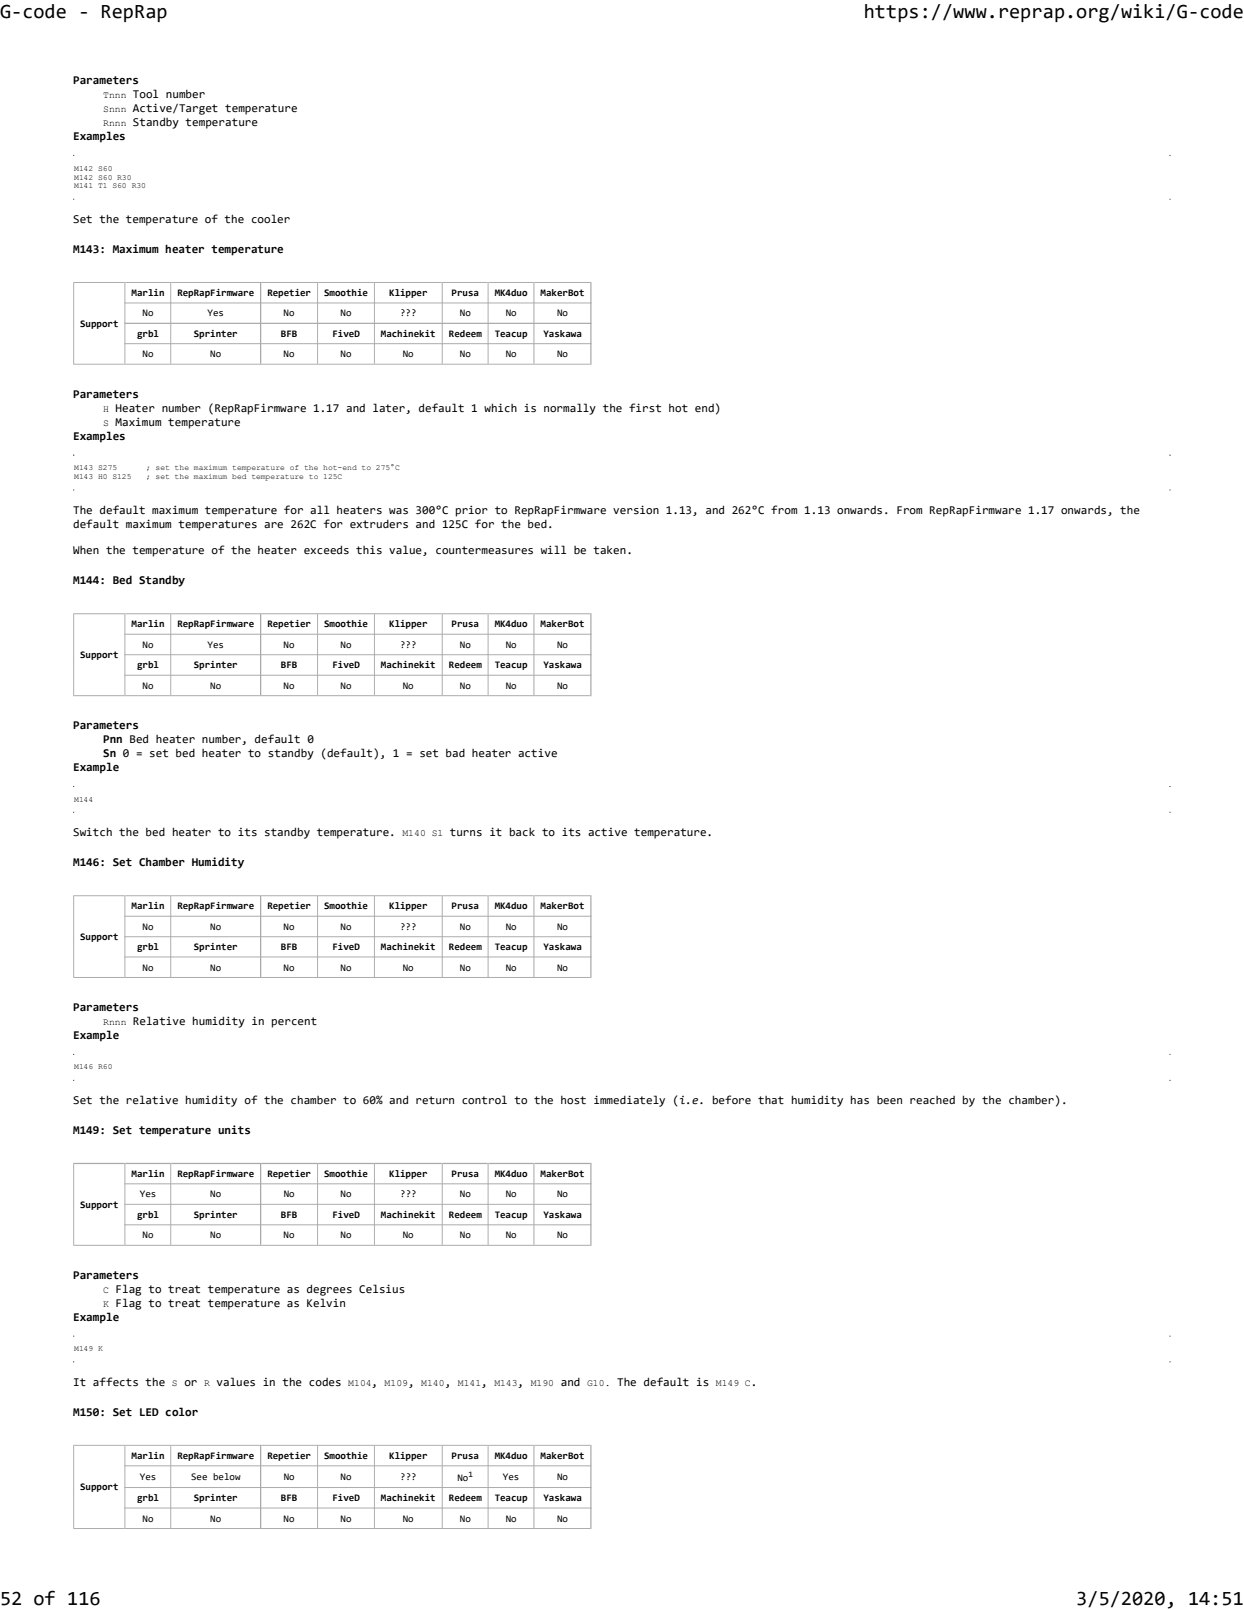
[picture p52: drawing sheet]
<svg xmlns="http://www.w3.org/2000/svg" width="216mm" height="279mm" viewBox="0 0 216 279" stroke-linecap="round" stroke-linejoin="round" font-family="sans-serif">
<defs><g id="words">
<g font-size="3.5">
<text x="0" y="3.2">G-code - RepRap</text>
<text x="149.9" y="3.2">https://www.reprap.org/wiki/G-code</text>
<text x="0" y="278.5">52 of 116</text>
<text x="186.8" y="278.5">3/5/2020, 14:51</text>
</g>
<g font-size="2.1">
<text x="12.7" y="14.6">Parameters</text>
<text x="23.1" y="17">Tool number</text>
<text x="23.1" y="19.5">Active/Target temperature</text>
<text x="23.1" y="21.9">Standby temperature</text>
<text x="12.7" y="24.3">Examples</text>
<text x="12.7" y="38.7">Set the temperature of the cooler</text>
<text x="12.7" y="43.9">M143: Maximum heater temperature</text>
<text x="12.7" y="69">Parameters</text>
<text x="20.1" y="71.5">Heater number (RepRapFirmware 1.17 and later, default 1 which is normally the first hot end)</text>
<text x="12.7" y="76.3">Examples</text>
<text x="20.1" y="73.9">Maximum temperature</text>
<text x="12.7" y="89.2">The default maximum temperature for all heaters was 300°C prior to RepRapFirmware version 1.13, and 262°C from 1.13 onwards. From RepRapFirmware 1.17 onwards, the</text>
<text x="12.7" y="91.7">default maximum temperatures are 262C for extruders and 125C for the bed.</text>
<text x="12.7" y="96.2">When the temperature of the heater exceeds this value, countermeasures will be taken.</text>
<text x="12.7" y="101.4">M144: Bed Standby</text>
<text x="12.7" y="126.5">Parameters</text>
<text x="17.9" y="129">Pnn Bed heater number, default 0</text>
<text x="17.9" y="131.4">Sn 0 = set bed heater to standby (default), 1 = set bad heater active</text>
<text x="12.7" y="133.8">Example</text>
<text x="12.7" y="145.1">Switch the bed heater to its standby temperature.</text>
<text x="78.1" y="145.1">turns it back to its active temperature.</text>
<text x="12.7" y="150.4">M146: Set Chamber Humidity</text>
<text x="12.7" y="175.5">Parameters</text>
<text x="23.1" y="177.9">Relative humidity in percent</text>
<text x="12.7" y="180.3">Example</text>
<text x="12.7" y="191.6">Set the relative humidity of the chamber to 60% and return control to the host immediately (i.e. before that humidity has been reached by the chamber).</text>
<text x="12.7" y="196.8">M149: Set temperature units</text>
<text x="12.7" y="221.9">Parameters</text>
<text x="20.1" y="224.4">Flag to treat temperature as degrees Celsius</text>
<text x="20.1" y="226.8">Flag to treat temperature as Kelvin</text>
<text x="12.7" y="229.2">Example</text>
<text x="12.7" y="240.5">It affects the</text>
<text x="12.7" y="245.7">M150: Set LED color</text>
<text x="32" y="240.5">or</text>
<text x="37.6" y="240.5">values in the codes</text>
<text x="64.5" y="240.5">,</text>
<text x="70.8" y="240.5">,</text>
<text x="77.2" y="240.5">,</text>
<text x="83.5" y="240.5">,</text>
<text x="89.8" y="240.5">,</text>
<text x="97.3" y="240.5">and</text>
<text x="107.1" y="240.5">The default is</text>
<text x="130.3" y="240.5">.</text>
</g>
<g font-size="1.7">
<text x="17.9" y="17">Tnnn</text>
<text x="17.9" y="19.5">Snnn</text>
<text x="17.9" y="21.9">Rnnn</text>
<text x="22.8" y="51.4">Marlin</text>
<text x="30.8" y="51.4">RepRapFirmware</text>
<text x="46.4" y="51.4">Repetier</text>
<text x="56.3" y="51.4">Smoothie</text>
<text x="67.6" y="51.4">Klipper</text>
<text x="78.4" y="51.4">Prusa</text>
<text x="85.9" y="51.4">MK4duo</text>
<text x="93.8" y="51.4">MakerBot</text>
<text x="13.9" y="56.7">Support</text>
<text x="23.8" y="58.5">grbl</text>
<text x="24.7" y="54.9">No</text>
<text x="33.6" y="58.5">Sprinter</text>
<text x="36" y="54.9">Yes</text>
<text x="48.8" y="58.5">BFB</text>
<text x="49.2" y="54.9">No</text>
<text x="57.7" y="58.5">FiveD</text>
<text x="59.1" y="54.9">No</text>
<text x="66.1" y="58.5">Machinekit</text>
<text x="69.5" y="54.9">???</text>
<text x="77.9" y="58.5">Redeem</text>
<text x="79.8" y="54.9">No</text>
<text x="85.9" y="58.5">Teacup</text>
<text x="87.8" y="54.9">No</text>
<text x="94.3" y="58.5">Yaskawa</text>
<text x="96.7" y="54.9">No</text>
<text x="24.7" y="62">No</text>
<text x="36.5" y="62">No</text>
<text x="49.2" y="62">No</text>
<text x="59.1" y="62">No</text>
<text x="69.9" y="62">No</text>
<text x="79.8" y="62">No</text>
<text x="87.8" y="62">No</text>
<text x="96.7" y="62">No</text>
<text x="17.9" y="71.5">H</text>
<text x="17.9" y="73.9">S</text>
<text x="22.8" y="108.9">Marlin</text>
<text x="24.7" y="112.4">No</text>
<text x="30.8" y="108.9">RepRapFirmware</text>
<text x="36" y="112.4">Yes</text>
<text x="46.4" y="108.9">Repetier</text>
<text x="49.2" y="112.4">No</text>
<text x="56.3" y="108.9">Smoothie</text>
<text x="59.1" y="112.4">No</text>
<text x="67.6" y="108.9">Klipper</text>
<text x="69.5" y="112.4">???</text>
<text x="78.4" y="108.9">Prusa</text>
<text x="79.8" y="112.4">No</text>
<text x="85.9" y="108.9">MK4duo</text>
<text x="87.8" y="112.4">No</text>
<text x="93.8" y="108.9">MakerBot</text>
<text x="96.7" y="112.4">No</text>
<text x="13.9" y="114.2">Support</text>
<text x="23.8" y="116">grbl</text>
<text x="24.7" y="119.5">No</text>
<text x="33.6" y="116">Sprinter</text>
<text x="36.5" y="119.5">No</text>
<text x="48.8" y="116">BFB</text>
<text x="49.2" y="119.5">No</text>
<text x="57.7" y="116">FiveD</text>
<text x="59.1" y="119.5">No</text>
<text x="66.1" y="116">Machinekit</text>
<text x="69.9" y="119.5">No</text>
<text x="77.9" y="116">Redeem</text>
<text x="79.8" y="119.5">No</text>
<text x="85.9" y="116">Teacup</text>
<text x="87.8" y="119.5">No</text>
<text x="94.3" y="116">Yaskawa</text>
<text x="96.7" y="119.5">No</text>
<text x="69.8" y="145.1">M140 S1</text>
<text x="22.8" y="157.8">Marlin</text>
<text x="24.7" y="161.3">No</text>
<text x="30.8" y="157.8">RepRapFirmware</text>
<text x="36.5" y="161.3">No</text>
<text x="46.4" y="157.8">Repetier</text>
<text x="49.2" y="161.3">No</text>
<text x="56.3" y="157.8">Smoothie</text>
<text x="59.1" y="161.3">No</text>
<text x="67.6" y="157.8">Klipper</text>
<text x="69.5" y="161.3">???</text>
<text x="78.4" y="157.8">Prusa</text>
<text x="79.8" y="161.3">No</text>
<text x="85.9" y="157.8">MK4duo</text>
<text x="87.8" y="161.3">No</text>
<text x="93.8" y="157.8">MakerBot</text>
<text x="96.7" y="161.3">No</text>
<text x="13.9" y="163.1">Support</text>
<text x="23.8" y="164.9">grbl</text>
<text x="33.6" y="164.9">Sprinter</text>
<text x="48.8" y="164.9">BFB</text>
<text x="57.7" y="164.9">FiveD</text>
<text x="66.1" y="164.9">Machinekit</text>
<text x="77.9" y="164.9">Redeem</text>
<text x="85.9" y="164.9">Teacup</text>
<text x="94.3" y="164.9">Yaskawa</text>
<text x="24.7" y="168.4">No</text>
<text x="36.5" y="168.4">No</text>
<text x="49.2" y="168.4">No</text>
<text x="59.1" y="168.4">No</text>
<text x="69.9" y="168.4">No</text>
<text x="79.8" y="168.4">No</text>
<text x="87.8" y="168.4">No</text>
<text x="96.7" y="168.4">No</text>
<text x="17.9" y="177.9">Rnnn</text>
<text x="13.9" y="209.6">Support</text>
<text x="22.8" y="204.3">Marlin</text>
<text x="24.3" y="207.8">Yes</text>
<text x="30.8" y="204.3">RepRapFirmware</text>
<text x="36.5" y="207.8">No</text>
<text x="46.4" y="204.3">Repetier</text>
<text x="49.2" y="207.8">No</text>
<text x="56.3" y="204.3">Smoothie</text>
<text x="59.1" y="207.8">No</text>
<text x="67.6" y="204.3">Klipper</text>
<text x="69.5" y="207.8">???</text>
<text x="78.4" y="204.3">Prusa</text>
<text x="79.8" y="207.8">No</text>
<text x="85.9" y="204.3">MK4duo</text>
<text x="87.8" y="207.8">No</text>
<text x="93.8" y="204.3">MakerBot</text>
<text x="96.7" y="207.8">No</text>
<text x="23.8" y="211.4">grbl</text>
<text x="24.7" y="214.9">No</text>
<text x="33.6" y="211.4">Sprinter</text>
<text x="36.5" y="214.9">No</text>
<text x="48.8" y="211.4">BFB</text>
<text x="49.2" y="214.9">No</text>
<text x="57.7" y="211.4">FiveD</text>
<text x="59.1" y="214.9">No</text>
<text x="66.1" y="211.4">Machinekit</text>
<text x="69.9" y="214.9">No</text>
<text x="77.9" y="211.4">Redeem</text>
<text x="79.8" y="214.9">No</text>
<text x="85.9" y="211.4">Teacup</text>
<text x="87.8" y="214.9">No</text>
<text x="94.3" y="211.4">Yaskawa</text>
<text x="96.7" y="214.9">No</text>
<text x="17.9" y="224.4">C</text>
<text x="17.9" y="226.8">K</text>
<text x="29.8" y="240.5">S</text>
<text x="35.4" y="240.5">R</text>
<text x="60.5" y="240.5">M104</text>
<text x="66.8" y="240.5">M109</text>
<text x="73.1" y="240.5">M140</text>
<text x="79.5" y="240.5">M141</text>
<text x="85.8" y="240.5">M143</text>
<text x="92.1" y="240.5">M190</text>
<text x="101.9" y="240.5">G10.</text>
<text x="124.2" y="240.5">M149 C</text>
<text x="22.8" y="253.2">Marlin</text>
<text x="24.3" y="256.8">Yes</text>
<text x="30.8" y="253.2">RepRapFirmware</text>
<text x="33.2" y="256.8">See below</text>
<text x="46.4" y="253.2">Repetier</text>
<text x="49.2" y="256.8">No</text>
<text x="56.3" y="253.2">Smoothie</text>
<text x="59.1" y="256.8">No</text>
<text x="67.6" y="253.2">Klipper</text>
<text x="69.5" y="256.8">???</text>
<text x="78.4" y="253.2">Prusa</text>
<text x="79.4" y="257">No</text>
<text x="85.9" y="253.2">MK4duo</text>
<text x="87.3" y="256.8">Yes</text>
<text x="93.8" y="253.2">MakerBot</text>
<text x="96.7" y="256.8">No</text>
<text x="13.9" y="258.6">Support</text>
<text x="23.8" y="260.5">grbl</text>
<text x="33.6" y="260.5">Sprinter</text>
<text x="48.8" y="260.5">BFB</text>
<text x="57.7" y="260.5">FiveD</text>
<text x="66.1" y="260.5">Machinekit</text>
<text x="77.9" y="260.5">Redeem</text>
<text x="85.9" y="260.5">Teacup</text>
<text x="94.3" y="260.5">Yaskawa</text>
<text x="24.7" y="264.1">No</text>
<text x="36.5" y="264.1">No</text>
<text x="49.2" y="264.1">No</text>
<text x="59.1" y="264.1">No</text>
<text x="69.9" y="264.1">No</text>
<text x="79.8" y="264.1">No</text>
<text x="87.8" y="264.1">No</text>
<text x="96.7" y="264.1">No</text>
</g>
<g font-size="1.4">
<text x="12.9" y="29.6">M142 S60</text>
<text x="12.9" y="31.2">M142 S60 R30</text>
<text x="12.9" y="32.7">M141 T1 S60 R30</text>
<text x="12.9" y="81.6">M143 S275</text>
<text x="12.9" y="83.1">M143 H0 S125</text>
<text x="25.4" y="81.6">; set the maximum temperature of the hot-end to 275°C</text>
<text x="25.4" y="83.1">; set the maximum bed temperature to 125C</text>
<text x="12.9" y="139.1">M144</text>
<text x="12.9" y="185.6">M146 R60</text>
<text x="12.9" y="234.5">M149 K</text>
<text x="81.3" y="256.4">1</text>
</g>
</g></defs>
<path d="M12.8 34.5l.1 .1M12.9 27l-.1 .1M203 27l.1 .1M203.1 34.5l-.1 .1" fill="none" stroke="#000" stroke-width=".17"/>
<g fill="#fff">
<path d="M12.7 48.9h90v14.4h-90z"/>
<path d="M12.8 49h8.9v14.2h-8.9z"/>
</g>
<path d="M21.7 49h80.9v14.2h-80.9z" fill-rule="evenodd" fill="#fff"/>
<path d="M12.8 48.9v14.4" fill="none" stroke="#aaa" stroke-width=".17"/>
<path d="M21.6 48.9h.2v14.2h-.2zM29.5 48.9h.2v14.2h-.2zM45.1 48.9h.2v14.2h-.2zM55 48.9h.2v14.2h-.2zM64.9 48.9h.2v14.2h-.2zM76.7 48.9h.1v14.2h-.1zM84.6 48.9h.2v14.2h-.2zM92.6 48.9h.2v14.2h-.2z" fill-rule="evenodd" fill="#aaa"/>
<path d="M102.6 48.9v14.4" fill="none" stroke="#aaa" stroke-width=".21"/>
<path d="M12.7 49h8.9" fill="none" stroke="#aaa" stroke-width=".17"/>
<path d="M21.8 48.9h7.7v.2h-7.7zM29.7 48.9h15.4v.2h-15.4zM45.3 48.9h9.7v.2h-9.7zM55.2 48.9h9.7v.2h-9.7zM65.1 48.9h11.6v.2h-11.6zM76.8 48.9h7.8v.2h-7.8zM84.8 48.9h7.8v.2h-7.8z" fill-rule="evenodd" fill="#aaa"/>
<path d="M92.8 49h9.9" fill="none" stroke="#aaa" stroke-width=".17"/>
<path d="M21.6 52.5h81.1v.2h-81.1zM21.6 56h81.1v.2h-81.1zM21.6 59.6h81.1v.1h-81.1z" fill-rule="evenodd" fill="#aaa"/>
<path d="M12.7 63.2h90" fill="none" stroke="#aaa" stroke-width=".17"/>
<path d="M12.7 78.9h190.5v6.2h-190.5z" fill="#fff"/>
<path d="M12.9 79l-.1 .1M203 79l.1 .1M12.8 85h.1M203.1 85h-.1" fill="none" stroke="#000" stroke-width=".17"/>
<g fill="#fff">
<path d="M12.7 106.4h90v14.4h-90z"/>
<path d="M12.8 106.5h8.9v14.2h-8.9z"/>
</g>
<path d="M21.7 106.5h80.9v14.2h-80.9z" fill-rule="evenodd" fill="#fff"/>
<path d="M12.8 106.4v14.4" fill="none" stroke="#aaa" stroke-width=".17"/>
<path d="M21.6 106.4h.2v14.2h-.2zM29.5 106.4h.2v14.2h-.2zM45.1 106.4h.2v14.2h-.2zM55 106.4h.2v14.2h-.2zM64.9 106.4h.2v14.2h-.2zM76.7 106.4h.1v14.2h-.1zM84.6 106.4h.2v14.2h-.2zM92.6 106.4h.2v14.2h-.2z" fill-rule="evenodd" fill="#aaa"/>
<path d="M102.6 106.4v14.4" fill="none" stroke="#aaa" stroke-width=".21"/>
<path d="M12.7 106.5h8.9" fill="none" stroke="#aaa" stroke-width=".17"/>
<path d="M21.8 106.4h7.7v.2h-7.7zM29.7 106.4h15.4v.2h-15.4zM45.3 106.4h9.7v.2h-9.7zM55.2 106.4h9.7v.2h-9.7zM65.1 106.4h11.6v.2h-11.6zM76.8 106.4h7.8v.2h-7.8zM84.8 106.4h7.8v.2h-7.8z" fill-rule="evenodd" fill="#aaa"/>
<path d="M92.8 106.5h9.9" fill="none" stroke="#aaa" stroke-width=".17"/>
<path d="M21.6 110h81.1v.2h-81.1zM21.6 113.5h81.1v.2h-81.1zM21.6 117.1h81.1v.2h-81.1z" fill-rule="evenodd" fill="#aaa"/>
<path d="M12.7 120.7h90" fill="none" stroke="#aaa" stroke-width=".17"/>
<path d="M12.7 136.4h190.5v4.7h-190.5z" fill="#fff"/>
<path d="M12.9 136.5l-.1 .1M203 136.5l.1 .1M12.8 140.9l.1 .1M203.1 140.9l-.1 .1" fill="none" stroke="#000" stroke-width=".17"/>
<g fill="#fff">
<path d="M12.7 155.4h90v14.3h-90z"/>
<path d="M12.8 155.4h8.9v14.2h-8.9z"/>
</g>
<path d="M21.7 155.4h80.9v14.2h-80.9z" fill-rule="evenodd" fill="#fff"/>
<path d="M12.8 155.4v14.3" fill="none" stroke="#aaa" stroke-width=".17"/>
<path d="M21.6 155.4h.2v14.1h-.2zM29.5 155.4h.2v14.1h-.2zM45.1 155.4h.2v14.1h-.2zM55 155.4h.2v14.1h-.2zM64.9 155.4h.2v14.1h-.2zM76.7 155.4h.1v14.1h-.1zM84.6 155.4h.2v14.1h-.2zM92.6 155.4h.2v14.1h-.2z" fill-rule="evenodd" fill="#aaa"/>
<path d="M102.6 155.4v14.3" fill="none" stroke="#aaa" stroke-width=".21"/>
<path d="M12.7 155.4h8.9" fill="none" stroke="#aaa" stroke-width=".17"/>
<path d="M21.8 155.4h7.7v.1h-7.7zM29.7 155.4h15.4v.1h-15.4zM45.3 155.4h9.7v.1h-9.7zM55.2 155.4h9.7v.1h-9.7zM65.1 155.4h11.6v.1h-11.6zM76.8 155.4h7.8v.1h-7.8zM84.8 155.4h7.8v.1h-7.8z" fill-rule="evenodd" fill="#aaa"/>
<path d="M92.8 155.4h9.9" fill="none" stroke="#aaa" stroke-width=".17"/>
<path d="M21.6 158.9h81.1v.2h-81.1zM21.6 162.5h81.1v.1h-81.1zM21.6 166h81.1v.2h-81.1z" fill-rule="evenodd" fill="#aaa"/>
<path d="M12.7 169.6h90" fill="none" stroke="#aaa" stroke-width=".17"/>
<path d="M12.7 182.9h190.5v4.7h-190.5z" fill="#fff"/>
<path d="M12.8 187.4l.1 .1M12.9 183h-.1M203 183h.1M203.1 187.4l-.1 .1" fill="none" stroke="#000" stroke-width=".17"/>
<g fill="#fff">
<path d="M12.7 201.8h90v14.4h-90z"/>
<path d="M12.8 201.9h8.9v14.2h-8.9z"/>
</g>
<path d="M21.7 201.9h80.9v14.2h-80.9z" fill-rule="evenodd" fill="#fff"/>
<path d="M12.8 201.8v14.4" fill="none" stroke="#aaa" stroke-width=".17"/>
<path d="M21.6 201.8h.2v14.2h-.2zM29.5 201.8h.2v14.2h-.2zM45.1 201.8h.2v14.2h-.2zM55 201.8h.2v14.2h-.2zM64.9 201.8h.2v14.2h-.2zM76.7 201.8h.1v14.2h-.1zM84.6 201.8h.2v14.2h-.2zM92.6 201.8h.2v14.2h-.2z" fill-rule="evenodd" fill="#aaa"/>
<path d="M12.7 201.9h8.9M102.6 201.8v14.4" fill="none" stroke="#aaa" stroke-width=".21"/>
<path d="M21.8 201.8h7.7v.2h-7.7zM29.7 201.8h15.4v.2h-15.4zM45.3 201.8h9.7v.2h-9.7zM55.2 201.8h9.7v.2h-9.7zM65.1 201.8h11.6v.2h-11.6zM76.8 201.8h7.8v.2h-7.8zM84.8 201.8h7.8v.2h-7.8z" fill-rule="evenodd" fill="#aaa"/>
<path d="M92.8 201.9h9.9" fill="none" stroke="#aaa" stroke-width=".21"/>
<path d="M21.6 205.4h81.1v.1h-81.1zM21.6 208.9h81.1v.2h-81.1zM21.6 212.5h81.1v.1h-81.1z" fill-rule="evenodd" fill="#aaa"/>
<path d="M12.7 216.1h90" fill="none" stroke="#aaa" stroke-width=".17"/>
<path d="M12.7 231.8h190.5v4.7h-190.5z" fill="#fff"/>
<path d="M12.8 236.3h.1M12.9 231.9h-.1M203 231.9h.1M203.1 236.3h-.1" fill="none" stroke="#000" stroke-width=".17"/>
<g fill="#fff">
<path d="M12.7 250.7h90v14.6h-90z"/>
<path d="M12.8 250.8h8.9v14.5h-8.9z"/>
</g>
<path d="M21.7 250.8h80.9v14.5h-80.9z" fill-rule="evenodd" fill="#fff"/>
<path d="M12.8 250.7v14.6" fill="none" stroke="#aaa" stroke-width=".17"/>
<path d="M21.6 250.7h.2v14.5h-.2zM29.5 250.7h.2v14.5h-.2zM45.1 250.7h.2v14.5h-.2zM55 250.7h.2v14.5h-.2zM64.9 250.7h.2v14.5h-.2zM76.7 250.7h.1v14.5h-.1zM84.6 250.7h.2v14.5h-.2zM92.6 250.7h.2v14.5h-.2z" fill-rule="evenodd" fill="#aaa"/>
<path d="M102.6 250.7v14.6" fill="none" stroke="#aaa" stroke-width=".21"/>
<path d="M12.7 250.8h8.9" fill="none" stroke="#aaa" stroke-width=".17"/>
<path d="M21.8 250.7h7.7v.2h-7.7zM29.7 250.7h15.4v.2h-15.4zM45.3 250.7h9.7v.2h-9.7zM55.2 250.7h9.7v.2h-9.7zM65.1 250.7h11.6v.2h-11.6zM76.8 250.7h7.8v.2h-7.8zM84.8 250.7h7.8v.2h-7.8z" fill-rule="evenodd" fill="#aaa"/>
<path d="M92.8 250.8h9.9" fill="none" stroke="#aaa" stroke-width=".17"/>
<path d="M21.6 254.3h81.1v.2h-81.1zM21.6 258.1h81.1v.1h-81.1zM21.6 261.6h81.1v.2h-81.1z" fill-rule="evenodd" fill="#aaa"/>
<path d="M12.7 265.3h90" fill="none" stroke="#aaa" stroke-width=".17"/>
<use href="#words"/>
</svg>
